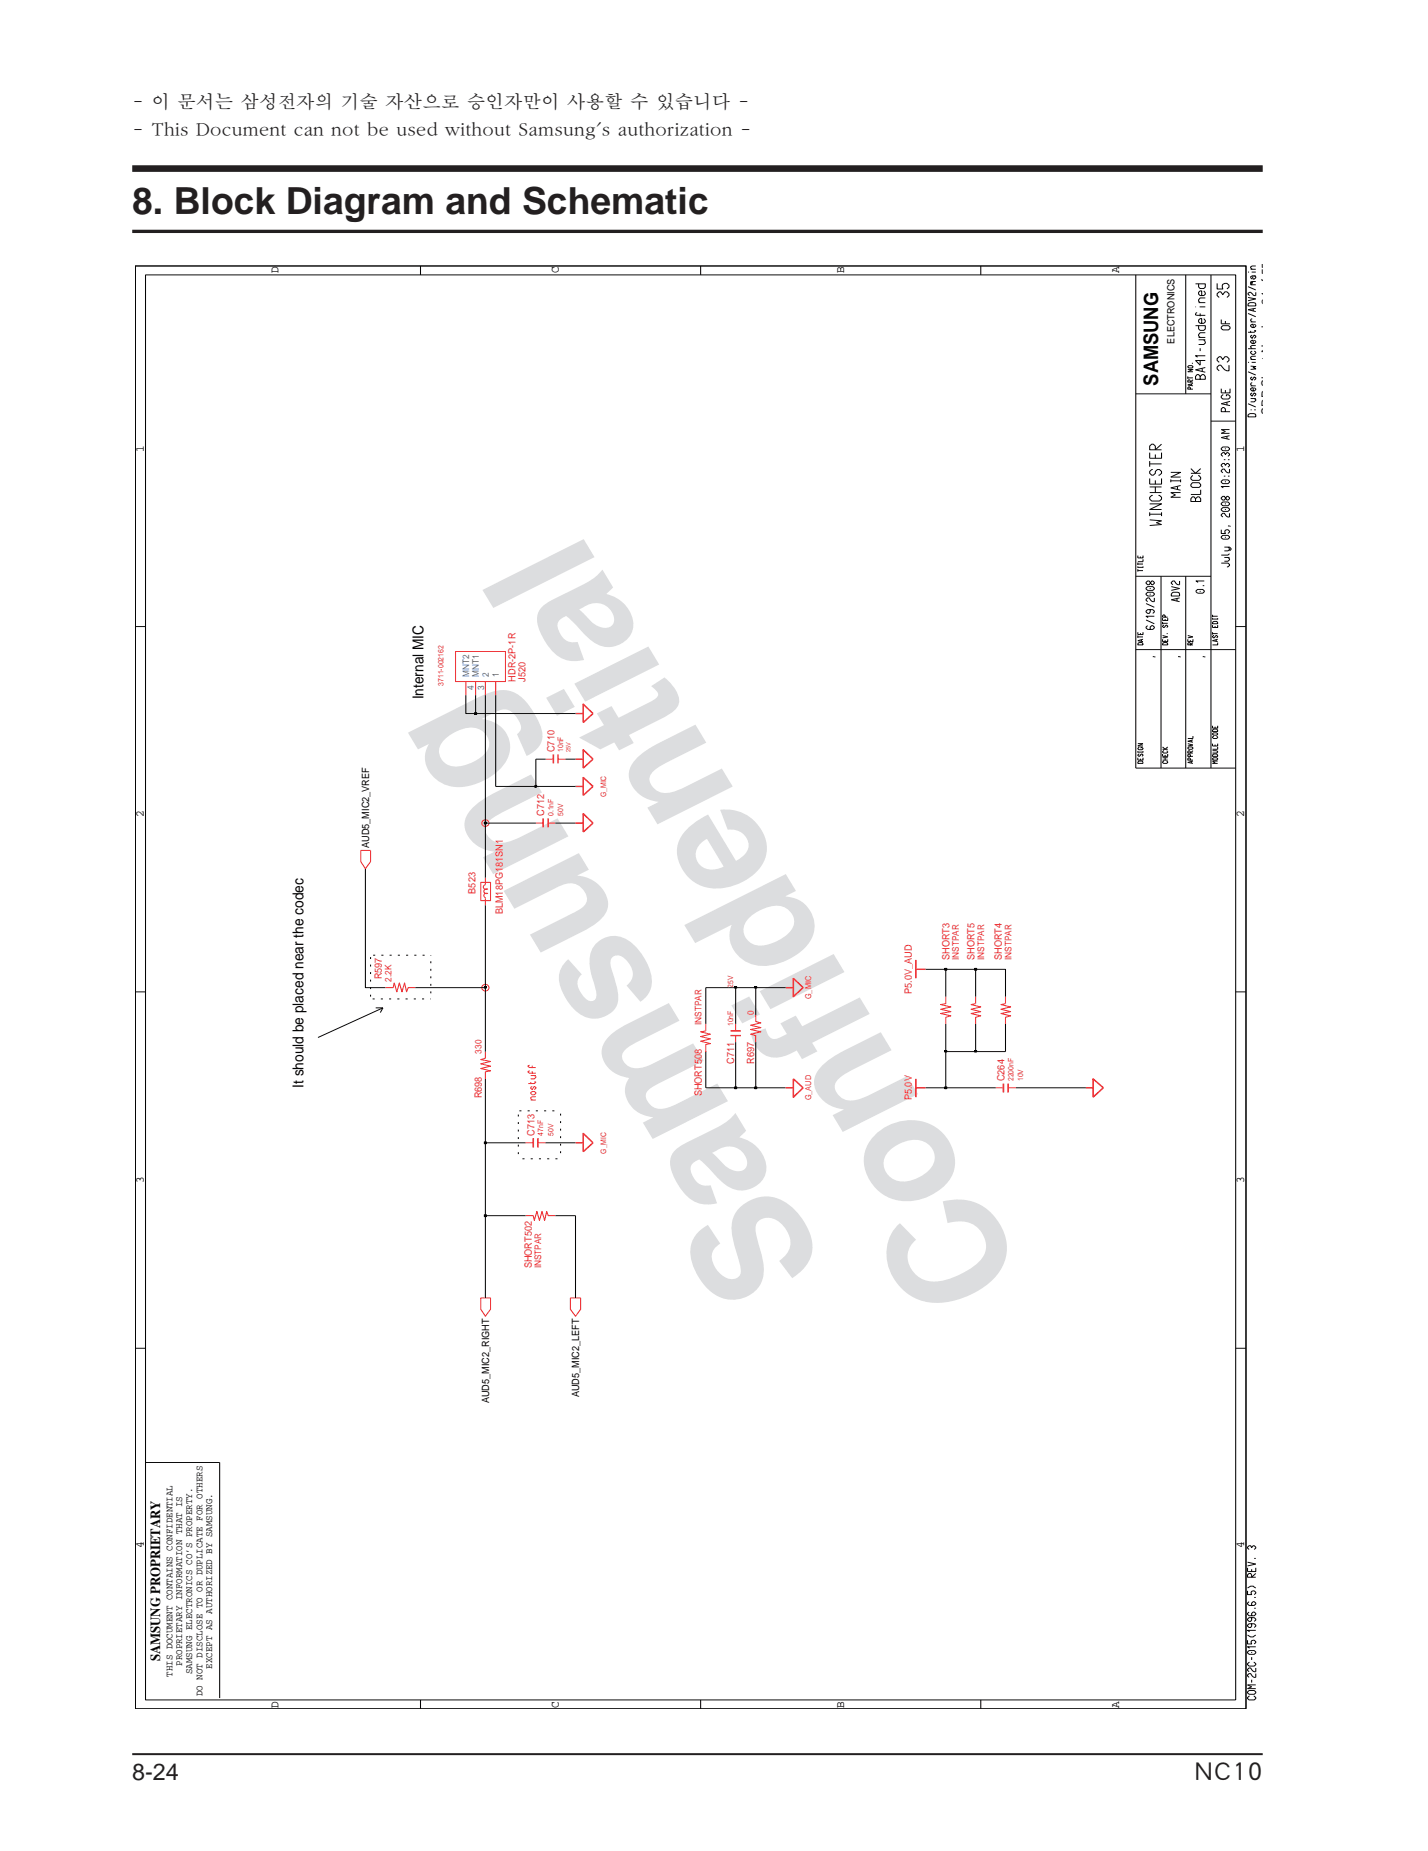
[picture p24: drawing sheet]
<svg xmlns="http://www.w3.org/2000/svg" width="216mm" height="280mm" viewBox="0 0 216 280" stroke-linecap="round" stroke-linejoin="round" font-family="sans-serif">
<defs><g id="words">
<g font-size="23.9" fill="#dcdddf">
<text x="125.2" y="191.6" transform="rotate(-121 125.2 191.6)">Samsung</text>
<text x="155.3" y="192.7" transform="rotate(-121 155.3 192.7)">Confidential</text>
</g>
<text font-size="5.6" fill="#231f20" x="20" y="32.3">8. Block Diagram and Schematic</text>
<g font-size="3.5" fill="#231f20">
<text x="20" y="269.2">8-24</text>
<text x="180.6" y="269">NC10</text>
</g>
<text font-size="3" fill="#030303" x="175.2" y="58.3" transform="rotate(-90 175.2 58.3)">SAMSUNG</text>
<g font-size="2.8" fill="#231f20">
<text x="20" y="16.3">- 이 문서는 삼성전자의 기술 자산으로 승인자만이 사용할 수 있습니다 -</text>
<text x="20" y="20.5">- This Document can not be used without Samsung's authorization -</text>
</g>
<g font-size="2.3" fill="#030303">
<text x="64" y="105.8" transform="rotate(-90 64 105.8)">Internal MIC</text>
<text x="45.9" y="164.5" transform="rotate(-90 45.9 164.5)">It should be placed near the codec</text>
</g>
<text font-size="2.1" fill="#030303" x="24.2" y="251.3" transform="rotate(-90 24.2 251.3)">SAMSUNG PROPRIETARY</text>
<text font-size="1.9" fill="#231f20" x="192.2" y="62.7" transform="rotate(-90 192.2 62.7)">SRP Sheet Number: 24 of 55</text>
<g font-size="1.8" fill="#030303">
<text x="42.2" y="41.4" transform="rotate(-90 42.2 41.4)">D</text>
<text x="84.5" y="41.4" transform="rotate(-90 84.5 41.4)">C</text>
<text x="127.7" y="41.4" transform="rotate(-90 127.7 41.4)">B</text>
<text x="169.3" y="41.4" transform="rotate(-90 169.3 41.4)">A</text>
<text x="21.7" y="68.3" transform="rotate(-90 21.7 68.3)">1</text>
<text x="188.2" y="68.3" transform="rotate(-90 188.2 68.3)">1</text>
<text x="21.7" y="123.6" transform="rotate(-90 21.7 123.6)">2</text>
<text x="188.2" y="123.6" transform="rotate(-90 188.2 123.6)">2</text>
<text x="21.7" y="178.9" transform="rotate(-90 21.7 178.9)">3</text>
<text x="188.2" y="178.9" transform="rotate(-90 188.2 178.9)">3</text>
<text x="21.7" y="234.2" transform="rotate(-90 21.7 234.2)">4</text>
<text x="188.2" y="234.2" transform="rotate(-90 188.2 234.2)">4</text>
<text x="42.2" y="258.4" transform="rotate(-90 42.2 258.4)">D</text>
<text x="84.5" y="258.4" transform="rotate(-90 84.5 258.4)">C</text>
<text x="127.7" y="258.4" transform="rotate(-90 127.7 258.4)">B</text>
<text x="169.3" y="258.4" transform="rotate(-90 169.3 258.4)">A</text>
</g>
<g font-size="1.5" fill="#030303">
<text x="177.6" y="52" transform="rotate(-90 177.6 52)">ELECTRONICS</text>
<text x="55.8" y="128.3" transform="rotate(-90 55.8 128.3)">AUD5_MIC2_VREF</text>
<text x="74" y="212.3" transform="rotate(-90 74 212.3)">AUD5_MIC2_RIGHT</text>
<text x="87.6" y="211.4" transform="rotate(-90 87.6 211.4)">AUD5_MIC2_LEFT</text>
<text x="26.1" y="253.7" transform="rotate(-90 26.1 253.7)">THIS DOCUMENT CONTAINS CONFIDENTIAL</text>
<text x="27.6" y="252" transform="rotate(-90 27.6 252)">PROPRIETARY INFORMATION THAT IS</text>
<text x="29.1" y="253.2" transform="rotate(-90 29.1 253.2)">SAMSUNG ELECTRONICS CO’S PROPERTY.</text>
<text x="30.6" y="256.6" transform="rotate(-90 30.6 256.6)">DO NOT DISCLOSE TO OR DUPLICATE FOR OTHERS</text>
<text x="32.1" y="252.4" transform="rotate(-90 32.1 252.4)">EXCEPT AS AUTHORIZED BY SAMSUNG.</text>
</g>
<g font-size="1.5" fill="#ee292e">
<text x="77.9" y="103.1" transform="rotate(-90 77.9 103.1)">HDR-2P-1R</text>
<text x="79.5" y="103.1" transform="rotate(-90 79.5 103.1)">J520</text>
<text x="83.9" y="113.8" transform="rotate(-90 83.9 113.8)">C710</text>
<text x="82.3" y="123.4" transform="rotate(-90 82.3 123.4)">C712</text>
<text x="71.9" y="135.2" transform="rotate(-90 71.9 135.2)">B523</text>
<text x="76.1" y="138.3" transform="rotate(-90 76.1 138.3)">BLM18PG181SN1</text>
<text x="57.8" y="148.2" transform="rotate(-90 57.8 148.2)">R597</text>
<text x="143.6" y="145.2" transform="rotate(-90 143.6 145.2)">SHORT3</text>
<text x="147.4" y="145.2" transform="rotate(-90 147.4 145.2)">SHORT5</text>
<text x="151.6" y="145.2" transform="rotate(-90 151.6 145.2)">SHORT4</text>
<text x="137.9" y="150.4" transform="rotate(-90 137.9 150.4)">P5.0V_AUD</text>
<text x="111" y="161" transform="rotate(-90 111 161)">C711</text>
<text x="114.1" y="161" transform="rotate(-90 114.1 161)">R697</text>
<text x="72.9" y="166.1" transform="rotate(-90 72.9 166.1)">R698</text>
<text x="106.1" y="165.9" transform="rotate(-90 106.1 165.9)">SHORT508</text>
<text x="137.9" y="166.4" transform="rotate(-90 137.9 166.4)">P5.0V</text>
<text x="151.9" y="163.6" transform="rotate(-90 151.9 163.6)">C264</text>
<text x="80.8" y="171.8" transform="rotate(-90 80.8 171.8)">C713</text>
<text x="80.4" y="191.9" transform="rotate(-90 80.4 191.9)">SHORT502</text>
</g>
<g font-size="1.4" fill="#2859a8">
<text x="71" y="102.4" transform="rotate(-90 71 102.4)">MNT2</text>
<text x="71.7" y="104.4" transform="rotate(-90 71.7 104.4)">4</text>
<text x="72.4" y="102.4" transform="rotate(-90 72.4 102.4)">MNT1</text>
<text x="73.2" y="104.4" transform="rotate(-90 73.2 104.4)">3</text>
<text x="73.9" y="102.4" transform="rotate(-90 73.9 102.4)">2</text>
<text x="75.5" y="102.4" transform="rotate(-90 75.5 102.4)">1</text>
</g>
<g font-size="1.4" fill="#ee292e">
<text x="59.2" y="148.5" transform="rotate(-90 59.2 148.5)">2.2K</text>
<text x="145" y="145.2" transform="rotate(-90 145 145.2)">INSTPAR</text>
<text x="148.8" y="145.2" transform="rotate(-90 148.8 145.2)">INSTPAR</text>
<text x="153" y="145.2" transform="rotate(-90 153 145.2)">INSTPAR</text>
<text x="106.1" y="155.1" transform="rotate(-90 106.1 155.1)">INSTPAR</text>
<text x="114" y="153.5" transform="rotate(-90 114 153.5)">0</text>
<text x="72.8" y="159.4" transform="rotate(-90 72.8 159.4)">330</text>
<text x="81.9" y="191.9" transform="rotate(-90 81.9 191.9)">INSTPAR</text>
</g>
<g font-size="1.2" fill="#ee292e">
<text x="122.7" y="151.2" transform="rotate(-90 122.7 151.2)">G_MIC</text>
<text x="122.7" y="166.5" transform="rotate(-90 122.7 166.5)">G_AUD</text>
</g>
<g font-size="1.1" fill="#ee292e">
<text x="67.1" y="103.7" transform="rotate(-90 67.1 103.7)">3711-002162</text>
<text x="85.2" y="113.8" transform="rotate(-90 85.2 113.8)">10nF</text>
<text x="83.7" y="123.4" transform="rotate(-90 83.7 123.4)">0.1nF</text>
<text x="85.2" y="123.4" transform="rotate(-90 85.2 123.4)">50V</text>
<text x="91.7" y="120.6" transform="rotate(-90 91.7 120.6)">G_MIC</text>
<text x="110.9" y="149.4" transform="rotate(-90 110.9 149.4)">25V</text>
<text x="110.9" y="155.2" transform="rotate(-90 110.9 155.2)">10nF</text>
<text x="153.3" y="163.6" transform="rotate(-90 153.3 163.6)">2200nF</text>
<text x="154.7" y="163.6" transform="rotate(-90 154.7 163.6)">10V</text>
<text x="82.2" y="171.8" transform="rotate(-90 82.2 171.8)">47nF</text>
<text x="83.7" y="171.8" transform="rotate(-90 83.7 171.8)">50V</text>
<text x="91.7" y="174.5" transform="rotate(-90 91.7 174.5)">G_MIC</text>
</g>
<text font-size=".9" fill="#ee292e" x="86.3" y="113.8" transform="rotate(-90 86.3 113.8)">25V</text>
</g></defs>
<path d="M20 265.3h171" fill="none" stroke="#231f20" stroke-width=".3"/>
<path d="M20 25.5h171" fill="none" stroke="#231f20" stroke-width="1" stroke-linecap="butt"/>
<path d="M20 35h171" fill="none" stroke="#231f20" stroke-width=".5"/>
<path d="M20 40h170.9v220.9h-170.9z" fill="#fff"/>
<g fill="none" stroke="#ee292e" stroke-width=".15">
<path d="M68.9 98.6h7.6v4.5h-7.6zM70.5 103.1v2.1M71.9 103.1v2.1M73.4 103.1v2.1M75 103.1v2.1M82.5 114.8h1.2M84.4 114.8h1.2M54.6 128.6h1.4v1.7l-.7 1.1-.7-1.1zM72.7 133.5h1.5v2.7h-1.5zM73.4 132.8v1a.37 .37 0 0 0-.2 .6 .37 .37 0 0 0 .5 .1M73.4 135.9v1.1M73.8 134.5a.38 .38 0 0 0-.5 0 .38 .38 0 0 0 0 .6 .38 .38 0 0 0 .5 0"/>
<path d="M73.8 135.2a.37 .37 0 0 0-.6 .1 .37 .37 0 0 0 .3 .5M81.1 124.5h1M82.9 124.5h1.1M58.3 149.4h1.2l.1-.7 .4 1.3 .4-1.3 .4 1.3 .4-1.3 .3 1.3 .2-.6h1.1M73.4 159.1v1l-.7 .2 1.5 .3-1.5 .3 1.5 .4-1.5 .3 1.5 .4-.8 .1v1.1M106.8 154.9v1l-.8 .2 1.5 .3-1.5 .4 1.5 .4-1.5 .3 1.5 .4-.7 .1v1M111.3 154.9v1M111.3 156.7v1M114.3 153.5v1l.8 .2-1.6 .4 1.6 .3-1.6 .3 1.6 .4-1.6 .3 .8 .3v1M143.1 150.8v1l-.8 .2 1.5 .3-1.5 .4 1.5 .3-1.5 .3 1.5 .4-.7 .2v1M147.6 150.8v1l-.7 .2 1.5 .3-1.5 .4 1.5 .3-1.5 .3 1.5 .4-.8 .2v1M152.1 150.8v1l-.7 .2 1.5 .3-1.5 .4 1.5 .3-1.5 .3 1.5 .4-.8 .2v1"/>
<path d="M79.5 172.9h1.2M81.4 172.9h1.1M150.6 164.6h1.2M152.5 164.6h1.1M72.7 196.3h1.5v1.7l-.8 1.1-.7-1.1zM79.5 183.9h1.2l.1 .7 .4-1.3 .4 1.3 .4-1.3 .4 1.3 .3-1.3 .2 .6h1.1M86.3 196.3h1.5v1.7l-.7 1.1-.8-1.1z"/>
<circle cx="73.4" cy="124.5" r=".52"/>
<circle cx="73.4" cy="149.4" r=".52"/>
</g>
<g fill="none" stroke="#ee292e" stroke-width=".22">
<path d="M83.7 114.1v1.4M84.4 114.1v1.4M87.1 107.9h1.1M87.1 114.8h1.1M87.1 119h1.1M88.2 106.5l1.5 1.4-1.5 1.4zM88.2 113.4l1.5 1.4-1.5 1.4zM88.2 117.6l1.5 1.4-1.5 1.3zM82.1 123.8v1.4M82.9 123.8v1.4M87.1 124.5h1.1M88.2 123.1l1.5 1.4-1.5 1.4z"/>
<path d="M110.5 155.9h1.6M110.5 156.7h1.6M118.8 149.4h1.2M120 148l1.5 1.4-1.5 1.4zM138.5 146.6h1.5M138.5 145.2v2.8M80.7 172.2v1.4M81.4 172.2v1.4M87.1 172.9h1.1M88.2 171.4l1.5 1.5-1.5 1.3zM118.8 164.6h1.2M120 163.2l1.5 1.4-1.5 1.4z"/>
<path d="M138.5 164.6h1.5M138.5 163.2v2.8M151.8 163.9v1.4M152.5 163.9v1.4M164.2 164.6h1.1M165.3 163.2l1.6 1.4-1.6 1.4z"/>
</g>
<path d="M147.6 146.6h4.5v4.2M152.1 154.9v4.2h-4.5M143.1 164.6h7.5M153.6 164.6h10.6" fill="none" stroke="#030303" stroke-width=".15"/>
<path d="M147.4 158.9h.3v.2h-.3z" fill-rule="evenodd" fill="#030303"/>
<path d="M147.4 158.9h.3v.2h-.3zM147.6 154.9v4.2h-4.5M147.6 146.6v4.2" fill="none" stroke="#030303" stroke-width=".15"/>
<path d="M147.4 146.5h.3v.3h-.3z" fill-rule="evenodd" fill="#030303"/>
<path d="M143.1 146.6h4.5M147.4 146.5h.3v.3h-.3z" fill="none" stroke="#030303" stroke-width=".15"/>
<path d="M142.9 164.4h.3v.3h-.3z" fill-rule="evenodd" fill="#030303"/>
<path d="M143.1 159.1v5.5h-3.1M142.9 164.4h.3v.3h-.3z" fill="none" stroke="#030303" stroke-width=".15"/>
<path d="M142.9 158.9h.3v.2h-.3z" fill-rule="evenodd" fill="#030303"/>
<path d="M142.9 158.9h.3v.2h-.3zM143.1 146.6v4.2M143.1 154.9v4.2" fill="none" stroke="#030303" stroke-width=".15"/>
<path d="M142.9 146.5h.3v.3h-.3z" fill-rule="evenodd" fill="#030303"/>
<path d="M114.3 149.4h4.5M140 146.6h3.1M142.9 146.5h.3v.3h-.3zM114.3 164.6h4.5" fill="none" stroke="#030303" stroke-width=".15"/>
<path d="M114.2 164.4h.3v.3h-.3z" fill-rule="evenodd" fill="#030303"/>
<path d="M114.3 149.4v4.1M114.3 157.7v6.9h-3M114.2 164.4h.3v.3h-.3z" fill="none" stroke="#030303" stroke-width=".15"/>
<path d="M114.2 149.3h.3v.2h-.3z" fill-rule="evenodd" fill="#030303"/>
<path d="M111.3 149.4h3M114.2 149.3h.3v.2h-.3z" fill="none" stroke="#030303" stroke-width=".15"/>
<path d="M111.1 164.4h.3v.3h-.3z" fill-rule="evenodd" fill="#030303"/>
<path d="M111.3 157.7v6.9h-4.5M111.3 149.4v5.5M111.1 164.4h.3v.3h-.3z" fill="none" stroke="#030303" stroke-width=".15"/>
<path d="M111.1 149.3h.3v.2h-.3z" fill-rule="evenodd" fill="#030303"/>
<path d="M71.9 107.9h15.2M81.1 119h6M81.1 114.8h1.4M85.6 114.8h1.5M73.4 124.5h7.7M84 124.5h3.1M106.8 159.1v5.5M111.1 149.3h.3v.2h-.3zM111.3 149.4h-4.5v5.5M82.5 172.9h4.6M84 183.9h3.1v12.4" fill="none" stroke="#030303" stroke-width=".15"/>
<path d="M80.9 118.8h.2v.3h-.2z" fill-rule="evenodd" fill="#030303"/>
<path d="M75 105.2v13.8h6.1v-4.2M80.9 118.8h.2v.3h-.2zM73.4 172.9h6.1M79.5 183.9h-6.1v12.4" fill="none" stroke="#030303" stroke-width=".15"/>
<path d="M73.3 183.8h.3v.2h-.3z" fill-rule="evenodd" fill="#030303"/>
<path d="M73.4 172.9v11M73.3 183.8h.3v.2h-.3z" fill="none" stroke="#030303" stroke-width=".15"/>
<path d="M73.3 172.7h.3v.3h-.3z" fill-rule="evenodd" fill="#030303"/>
<path d="M73.4 149.4v9.7M73.3 172.7h.3v.3h-.3zM73.4 163.2v9.7" fill="none" stroke="#030303" stroke-width=".15"/>
<path d="M73.3 149.3h.3v.2h-.3z" fill-rule="evenodd" fill="#030303"/>
<path d="M73.4 137v12.4h-10.6M73.4 124.5v8.3M73.3 149.3h.3v.2h-.3z" fill="none" stroke="#030303" stroke-width=".15"/>
<path d="M73.3 124.4h.3v.3h-.3z" fill-rule="evenodd" fill="#030303"/>
<path d="M73.4 105.2v19.3M73.3 124.4h.3v.3h-.3z" fill="none" stroke="#030303" stroke-width=".15"/>
<path d="M71.8 107.8h.3v.3h-.3z" fill-rule="evenodd" fill="#030303"/>
<g fill="none" stroke="#030303" stroke-width=".15">
<path d="M22 41.6h164.9v215.5h-164.9zM63.6 40.2v1.4M106 40.2v1.4M148.4 40.2v1.4M171.8 59.6h11.4M171.8 41.6v74.6h15.1M179.4 41.6v18M179.7 55.5l.1-.2h.5l.1 .2-.1 .2h-.5zM179.7 55.9h.7l-.7 .3h.7M179.7 56.9v.4M179.7 57.2h.7M180.1 58.9v-.2l-.2-.2-.2 .2v.2h.7"/>
<path d="M180.2 58.1v.2M180.3 55h.1M180.4 57.4l-.3 .4v-.2l-.2-.2-.2 .2v.2h.7M180.4 58l-.7 .2 .7 .2M180.8 49.3h1.5v.5l-.2 .2h-.6l-.2-.2v-.5M180.8 42.9h1.5v.5l-.2 .2h-.6l-.2-.2v-.5M180.8 46.4h.1M181.1 47.3l-.3 .1v.2l1.5 .1M181.3 51.4h1M181.3 45.8h1M181.3 51h1M181.5 46.4h.8"/>
<path d="M181.5 56.9l.3-.2h.3l.2 .2v.5h-1.5v-.5l.3-.2h.2l.2 .2v.5M181.5 47.4v.4M181.5 52.7v.4M181.8 55.7v.5M182.1 48.2l.2 .3v.2l-.2 .2h-.6l-.2-.2v-.3l.2-.2h.3v.7M182.1 51.4l.2 .3v.2l-.2 .2h-.8M182.1 44l.2 .3v.2l-.2 .2h-.6l-.2-.2v-.3l.2-.2h.3v.7M182.3 50.3h-.8l-.2 .3v.2l.2 .2M182.3 53.8h-1.5l.3 .2M182.3 45.1h-.8l-.2 .3v.2l.2 .2M182.3 55.6l-1.5 .4 1.5 .3M182.3 54.5h-1.5l.7 .7v-.7"/>
<path d="M183.2 41.6v74.6M184.1 42.9v.8h.9l-.1-.6 .4-.2h.3l.3 .2v.3l-.3 .3M184.4 54.8l-.3-.3v-.3l.3-.2h.3l.3 .4 .3-.4h.3l.3 .2v.3l-.3 .3M184.4 45l-.3-.3v-.3l.3-.3h.3l.3 .5 .3-.5h.3l.3 .3v.3l-.3 .3M184.7 58.8v.6h1.4v-.6M184.7 48.3v.7h1.4M184.7 49.5l.3-.2h.8l.3 .2v.2l-.3 .2h-.8l-.3-.2zM185 59.7l-.3 .2v.2l.3 .3h.8l.3-.3v-.2l-.3-.2h-.3v.2M185.4 48.6v.4M185.4 59v.4M185.9 55.2v.9a1.29 1.29 0 0 1-1.2-.9h-.3l-.3 .3v.3l.3 .3M188.8 54.8h.1"/>
<path d="M188.8 41.2h.1M188.8 45l1.1 .2-1.1 .3M188.8 46l.3-.2h.5l.3 .1v.4h-1.1zM188.8 56.2l1.1 .5M188.8 52.8h1.1M188.8 47.4l1.1 .5M188.8 43.4l1.1 .5M189.2 55.4l.7 .1-.3 .1 .3 .2-.7 .1M189.2 54.4h.7M189.2 50v.3M189.2 43.1h.7M189.2 40.7h.7"/>
<path d="M189.2 58.4h.7M189.2 48.7h.7M189.3 54.8h.6M189.3 41.2h.6M189.4 59.4l-.2 .2v.1l.2 .2 .3-.5 .2 .2v.1l-.2 .2M189.4 57l-.2 .2v.1l.2 .2 .3-.5 .2 .2v.1l-.2 .2M189.4 50.7l-.2 .1v.2l.2 .2 .3-.5 .2 .1v.2l-.2 .2M189.4 57.9l-.2 .1v.2l.2 .2M189.4 48.2l-.2 .1v.2l.2 .2M189.4 53.1l-.2 .1v.2l.2 .2h.3l.2-.2v-.2l-.2-.1M189.6 41.7l-.1 .2 .1 .3 .3-.2v-.1l-.2-.2M189.6 46.7v.4"/>
<path d="M189.7 50h.2l-.2 .3h-.9M189.7 58.7l.2 .1v.1l-.2 .3h-.3l-.2-.3v-.1l.4-.1v.5M189.7 51.5l.2 .1v.2l-.2 .2h-.3l-.2-.2v-.2l.4-.1v.5M189.7 49.1l.2 .1v.1l-.2 .2h-.3l-.2-.2v-.1l.4-.1v.4M189.9 52.3h-.5l-.2 .1v.1l.2 .3M189.9 41.7h-.5l-.2 .2v.1l.2 .2M189.9 44.2v.5l-.3-.1-.4-.4-.4 .2v.1l.2 .2M189.9 46.6l-1.1 .2 1.1 .3M189.9 53.9h-.5l-.2 .1v.2l.2 .2M189.9 42.6l-.7 .1 .3 .1-.3 .1v.1l.2 .1M189.9 40.2h-.5l-.2 .2v.1l.2 .2M173.9 78.6l1.8 .2-.8 .3 .8 .2-1.8 .2"/>
<path d="M173.9 73.7h1.8M173.9 76.2h1.8l-1.8 .9h1.8M173.9 72.4v.8h1.8v-.8M173.9 68.5v.8h1.8v-.8M173.9 69.7v.9M173.9 77.5v.6M173.9 77.8h1.8M173.9 74.5h1.8M173.9 70.2h1.8M174.4 74.9h-.2l-.3 .3v.3l.3 .3h1.2l.3-.3v-.3l-.3-.3h-.2M174.4 71h-.2l-.3 .3v.3l.3 .3h.2l.4-.3v-.3l.3-.3h.3l.3 .3v.3l-.3 .3h-.2M174.8 68.8v.5"/>
<path d="M174.8 72.7v.5M174.8 73.7v.8M175.7 67.2l-.9 .8v-.5l-.4-.3h-.2l-.3 .3v.5h1.8M175.7 77.5v.6M177.1 71.5h1.5l-1.5 .7h1.5M177.1 72.5v.4M177.1 72.7h1.5M178.1 73.6v.4M178.6 73.4l-1.5 .4 1.5 .4M178.6 72.5v.4M178.6 74.5h-1.5l.7 .4-.7 .3h1.5M180.1 71.6h1.5"/>
<path d="M180.1 70.9l.7 .7 .8-.7M180.4 73h1l.2 .3v.2l-.2 .2h-1l-.3-.2v-.2zM180.4 75.2h.2l.2 .2 .3-.2h.3l.2 .2v.5h-1.5v-.5zM180.4 72l-.3 .2v.3l.3 .2h1l.2-.2v-.3l-.2-.2h-.2M180.8 75.4v.5M181.6 74.1v.7h-1.5M183.2 63.7h3.7M184.7 75.3l.3-.2h.2l.4 .6 .4-.3v-.1l-.3-.2h-.1l-.4 .6h-.2l-.3-.3zM184.7 77l.3-.2h.7l.3 .2v.1l-.3 .3h-.7l-.3-.3zM184.7 76.1l.3-.2h.7l.3 .2v.2l-.3 .2h-.7l-.3-.2zM184.7 72.8l.3-.2h.7l.3 .2v.1l-.3 .3h-.7l-.3-.3zM184.7 67.8l.3-.2h.7l.3 .2v.2l-.3 .2h-.7l-.3-.2z"/>
<path d="M185 70.7l-.3-.2v-.2l.3-.2h.2l.2 .3 .2-.3h.1l.3 .2v.2l-.3 .2M185 69l-.3-.2v-.1l.3-.2h.2l.2 .3 .2-.3h.1l.3 .2v.1l-.3 .2M185.1 72h.3M185.1 69.5h.3M185.3 77.1h.1M185.3 76.2h.1M185.3 72.9h.1M185.3 67.9h.1M185.4 62.3v-.4l-.3-.3-.4 .3v.4h1.4M185.6 66v.4M185.6 60.9v.4M185.7 79.6h.4"/>
<path d="M185.7 72h.3M185.7 69.5h.3M186 73.6h-1.3l.3 .2M186 77.6v.6l-.4-.1-.4-.5h-.2l-.3 .3v.1l.3 .2M186 71v.5h-.4l-.4-.5h-.2l-.3 .2v.1l.3 .2M186 65.9l-1.3 .3 1.3 .3M186 65h-1.3l.7 .3-.7 .3h1.3M186.1 60.7l-1.4 .4 1.4 .3M188.8 62.8l.3-.2h.5h.3v.5h-1.1zM188.8 61.1l1.1 .5M189.2 62h.1M189.2 60.3h.7"/>
<path d="M189.7 60.3l.2 .1v.2l-.2 .2h-.5M189.7 62h.2M20.5 94.8h1.5M171.8 98.3h15.1M171.8 87.2h11.4M172.1 95.6v.4h.8v-.4M172.1 84v.4h.8v-.4M172.1 85.1v.4M172.1 85.7v.2M172.1 86.1v.4M172.1 96.1v.4M172.1 96.3h.8"/>
<path d="M172.1 86.3h.8M172.1 85.8h.8M172.1 85.3h.8M172.2 97.3l.5-.1 .2 .4h-.8zM172.5 84.2v.2M172.5 95.8v.2M172.7 96.8v.2M172.9 84.6v.4h-.8M172.9 85.7v.2M172.9 96.7l-.8 .2 .8 .2M173.4 88.1l.2-.2h.2l.4 .6 .4-.3v-.1l-.2-.2h-.2l-.4 .6h-.2l-.2-.3zM173.4 91.3l1.2 .6"/>
<path d="M173.4 89.8l.2-.2h.8l.2 .2v.1l-.2 .3h-.8l-.2-.3zM173.4 89l.2-.3h.8l.2 .3v.1l-.2 .2h-.8l-.2-.2zM173.4 93.8l1.2 .6M173.6 94.6l-.2 .3v.1l.2 .2h.8l.2-.2v-.1l-.4-.3-.2 .3v.3M173.9 89.9h.2M173.9 89h.2M174 92.2v.4l-.2 .2h-.2l-.2-.2v-.2l.2-.2h.8l.2 .2v.2l-.2 .2M174.4 99.3l.4 .1M174.6 93.2h-1.2l.3 .2M174.6 90.4v.6l-.4-.1-.4-.5h-.2l-.2 .3v.1l.2 .2M175.6 87.2v29M175.8 96.7v.4h.8v-.4"/>
<path d="M175.8 93.5v.4h.8v-.4M175.8 94.1v.3M175.8 96.1l.8 .2-.8 .2M175.8 94.3h.8M175.9 97.3l.6-.1 .1 .4h-.8zM176.1 94.6l-.3 .2 .3 .1 .4-.3 .1 .1-.1 .2M176.2 93.4v-.3l-.1-.1-.3 .1v.3h.8M176.2 93.6v.3M176.2 96.8v.3M176.5 95.8h.1M177.2 88.7l1.2 .3-1.2 .3M177.3 89.7h1l.1 .5h-1.2v-.3z"/>
<path d="M178 90.5v.4M178.2 99.3l.4 .1M178.4 87.9v.6l-.4-.1-.4-.5h-.2l-.2 .2v.1l.2 .3M178.4 90.4l-1.2 .3 1.2 .3M179.4 87.2v29M179.7 96.7v.4h.7v-.4M179.7 96.1l.7 .2-.7 .2M180.1 96.8v.3M180.4 97.2l-.3 .4v-.3l-.2-.1-.2 .1v.3h.7M180.9 89.4l.2-.2h.8l.3 .2v.1l-.3 .2h-.8l-.2-.2zM181.5 89.4h.1M181.9 88.6h.3"/>
<path d="M181.9 99.3l.4 .1M182.2 87.9h-1.3l.3 .2M183.4 94.6v.3h.8v-.3M183.4 95.8h.8M183.4 93v.4M183.4 93.5v.2M183.4 95.6v.4M183.4 93.6h.8M183.4 93.2h.8M183.5 94.1l.5-.1 .2 .4h-.8zM183.6 96.1l-.2 .2 .2 .2 .4-.4 .2 .2-.2 .2M183.8 94.7v.2"/>
<path d="M184 96.8v.2M184.2 97.2v.4h-.8M184.2 93.5v.2M184.2 96.7l-.8 .2 .8 .2M184.7 85.2h1l.3 .2v.1l-.4 .2M184.7 81.2l.3-.2h.7l.3 .2v.1l-.3 .3h-.7l-.3-.3zM184.7 80.1v.6h.7l-.1-.4 .3-.2 .4 .2v.2l-.3 .2M185.2 84.3h.8M185.2 82.8h.8l.2 .2v.1l-.2 .2M185.3 81.3h.1M185.7 82.8l.3 .2v.1l-.3 .2h-.5M185.7 84.3l.3 .2v.2l-.3 .2h-.5"/>
<path d="M186 83.8l-.3 .2h-1M186.9 94.8h1.6M70.5 105.2v2.7h1.4v-2.7M71.8 107.8h.3v.3h-.3zM172.1 114.6v.4h.8v-.4M172.1 113.6v.2M172.1 113.8h.8M172.1 112.5h.8l-.8 .3h.8M172.2 115.2l.5-.1 .2 .4h-.8zM172.3 114.1l-.2 .2 .2 .1 .4-.3 .2 .1-.2 .2M172.3 113.1l-.2 .1 .2 .2h.4l.2-.1-.2-.2h-.1v.1M172.5 114.8v.2"/>
<path d="M172.9 113.6v.2M175.8 113l.4 .3 .4-.3M175.8 114.6h.8M175.8 114.1v.3h.8v-.3M175.8 115h.8M175.8 113.3h.8M176.1 113.6l-.3 .1 .2 .2h.5l.1-.1-.1-.2M176.1 115.1l-.3 .2 .2 .2h.5l.1-.2-.1-.2M176.2 114.2v.2M176.2 114.6v.4M179.7 113.1l.1-.1h.5l.1 .2-.1 .1h-.5zM179.7 112.5l.7 .2-.7 .1"/>
<path d="M180.1 115v-.2l-.2-.2-.2 .2v.2h.7M180.1 114.4v-.2l-.2-.1-.2 .1v.2h.7M180.2 112v.2M180.2 115.2v.2M180.4 113.6l-.3 .3v-.2l-.2-.1-.2 .1v.2h.7M180.4 115.1l-.7 .2 .7 .2M180.4 111.9l-.7 .2 .7 .2M180.4 111.4v.3h-.7M183.4 114.8l.2-.2h.4l.2 .2-.2 .2h-.4zM183.4 111l.2-.1h.4l.2 .2-.2 .1h-.4zM183.4 112.5v.3h.8v-.3M183.4 109.8v.3h.8v-.3"/>
<path d="M183.4 113.6h.6l.2 .1-.2 .2h-.6M183.5 114.1h.5l.2 .3h-.8zM183.5 110.4l.5-.1 .2 .3h-.8zM183.6 111.4l-.2 .1 .2 .2h.4l.2-.1-.2-.2M183.8 109.9v.2M183.8 112.6v.2M184.2 115.1h-.8l.4 .2-.4 .2h.8M184.2 113v.3h-.8M55.3 131.4v18h3M20.5 150h1.5M56 144.8v.3M56 145.9v.3"/>
<path d="M56 147.1v.2M56 148.2v.3M56 149.3v.3M56 150.5v.3M56.4 151.1h.3M56.4 144.5h.4M56.8 152.5h1.1M57.6 151.1h.3M57.7 144.5h.3M57.9 152.5l-9.8 4.4M57.9 152.5l-.4 .7M58.9 151.1h.3"/>
<path d="M58.9 144.5h.3M60.1 151.1h.3M60.2 144.5h.3M61.3 151.1h.4M61.4 144.5h.3M62.6 151.1h.3M62.7 144.5h.3M63.8 151.1h.4M63.9 144.5h.3M65.1 151.1h.1M65.2 144.5v.1M65.2 145.4v.3"/>
<path d="M65.2 146.6v.2M65.2 147.7v.3M65.2 148.8v.3M65.2 150v.3M186.9 150h1.6M78.4 168.6v.3M78.4 169.7v.3M78.4 170.9v.3M78.4 172v.3M78.4 173.2v.2M78.4 174.3v.3M78.6 168h.3"/>
<path d="M79 175.3h.3M79.8 168h.3M80.3 175.3h.3M81.1 168h.3M81.5 175.3h.3M82.3 168h.3M82.8 175.3h.3M83.5 168h.4M84 175.3h.3M84.8 168.5v.2M84.8 169.6v.3M84.8 170.7v.3"/>
<path d="M84.8 171.9v.3M84.8 173v.3M84.8 174.2v.2M20.5 204h1.5M186.9 204h1.6M22 221.2h11.2v35.7M188.7 237.2v.5h1.2v-.5M188.7 236.3l1.2 .3-1.2 .3M188.9 234.4l-.2-.2v-.2l.2-.2h.3l.1 .3 .3-.3h.1l.2 .2v.2l-.2 .2M189.3 237.4v.3M189.7 235.7h.2M189.9 238l-.6 .6v-.4l-.1-.2h-.3l-.2 .2v.4h1.2"/>
<path d="M63.6 257.1v1.4M106 257.1v1.4M148.4 257.1v1.4M188.7 255.9l.2-.2h.8l.2 .2v.2l-.2 .2h-.8l-.2-.2zM188.7 249.9l.2-.2h.8l.2 .2v.1l-.2 .2h-.8l-.2-.2zM188.7 247.3a.8 .8 0 0 0 1.2 0M188.7 248.1v.6h.6l-.1-.4 .4-.2 .3 .2v.2l-.2 .2M188.7 240.6v.6h.6l-.1-.3 .4-.3 .3 .3v.1l-.2 .2M188.7 240.2a.8 .8 0 0 1 1.2 0M188.9 243.8l-.2 .3v.1l.2 .2h.8l.2-.2v-.1l-.3-.3-.3 .3v.3M188.9 242.3l-.2 .2v.1l.2 .3h.8l.2-.3v-.1l-.3-.2-.3 .2v.4M189 256.6l-.3 .2v.1l.2 .2h.8l.2-.2v-.1l-.3-.2"/>
<path d="M189 251.5l-.3 .2v.1l.2 .2h.8l.2-.2v-.1l-.3-.2M189.2 250h.2M189.3 250.7v.4M189.3 254.1v.4M189.3 245.6v.4l-.1 .2h-.3l-.2-.2v-.2l.2-.2h.8l.2 .2v.2l-.2 .2M189.3 244.7v.4l-.1 .2h-.3l-.2-.2v-.2l.2-.2h.8l.2 .2v.2l-.2 .2M189.7 243.3h.2M189.7 241.6h.2M189.9 249.1h-1.2l.3 .2M189.9 246.6h-1.2l.3 .2M189.9 253.2v.5h-.3l-.4-.5h-.3l-.2 .2v.1l.2 .2M189.9 252.3v.6l-.3-.1-.4-.5h-.3l-.2 .2v.2l.2 .2"/>
<path d="M189.9 254.9h-1.2l.6 .3-.6 .2h1.2"/>
</g>
<path d="M20.5 40.2h168v218.3h-168z" fill="none" stroke="#030303" stroke-width=".22"/>
<path d="M80.1 162l-.2 .1v.1l.2 .1h1M80.1 161.1l-.2 .1v.1l.2 .2h1M80.3 165.3l.2-.2h.3l.3 .2v.1l-.3 .2h-.3l-.2-.2zM80.3 166.4h.8M80.3 163.7v.3M80.3 162.7h.8M80.5 164.3l-.2 .2v.1l.2 .2 .3-.5 .3 .2v.1l-.3 .2M80.5 161.2v.4M80.5 162.1v.3M80.8 163.6l.3 .1-.3 .2h-.9M80.8 162.7l.3 .1v.2l-.3 .2h-.5M81.1 165.9h-.6l-.2 .1v.2l.2 .2" fill="none" stroke="#ee292e" stroke-width=".15"/>
<use href="#words"/>
</svg>
